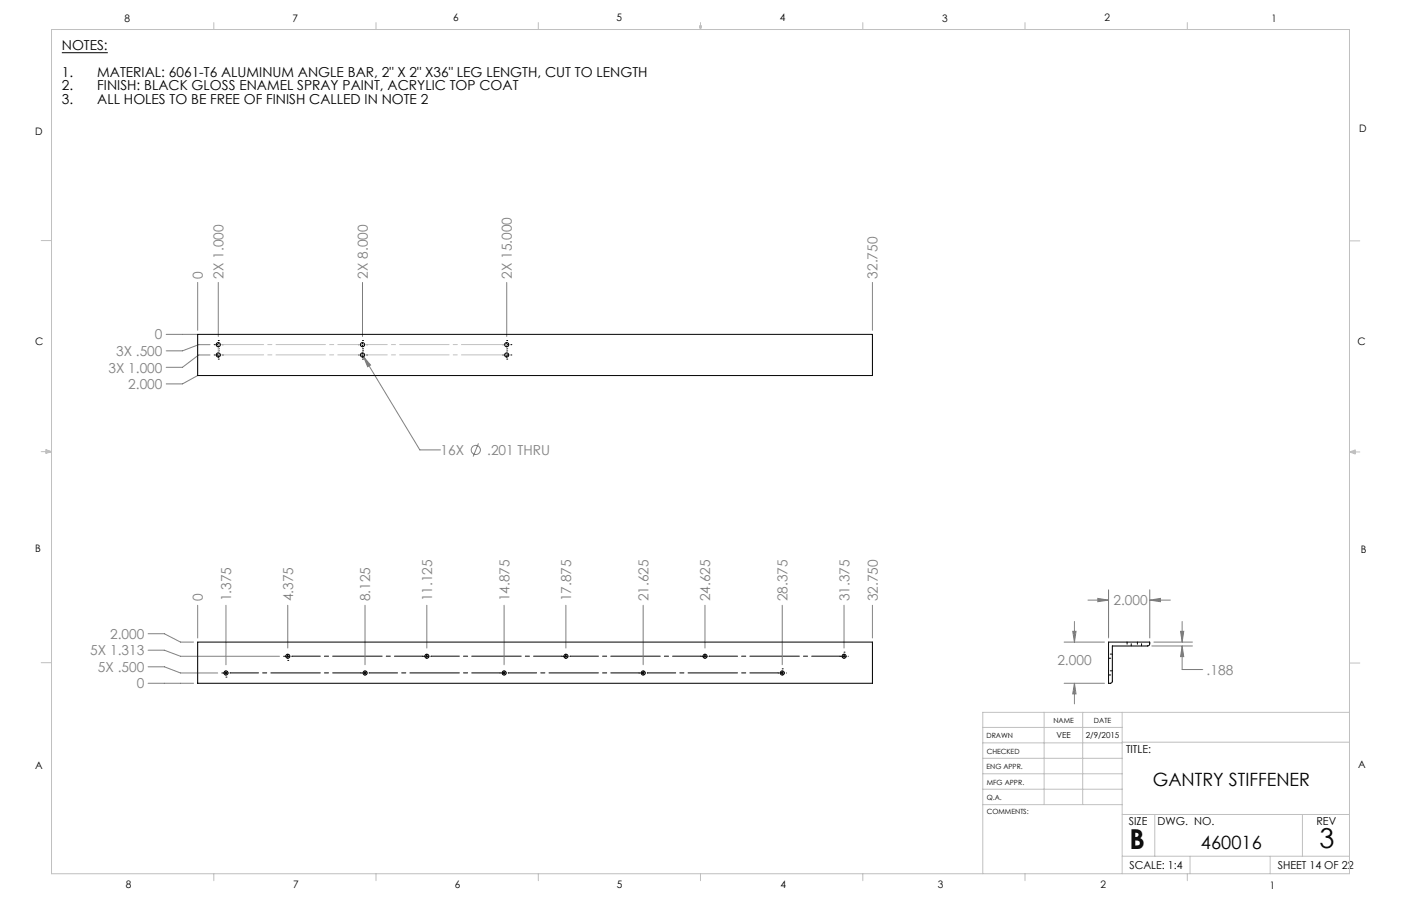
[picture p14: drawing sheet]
<svg xmlns="http://www.w3.org/2000/svg" width="432mm" height="279mm" viewBox="0 0 432 279" stroke-linecap="round" stroke-linejoin="round" font-family="sans-serif">
<defs><g id="words">
<g font-size="8.5">
<text x="348.1" y="261.8">B</text>
<text x="406.7" y="261.6">3</text>
</g>
<g font-size="5.6">
<text x="355.3" y="242.2">GANTRY STIFFENER</text>
<text x="370.1" y="261.7">460016</text>
</g>
<g font-size="4.2">
<text x="19.1" y="15.3">NOTES:</text>
<text x="19.1" y="23.7">1.</text>
<text x="30" y="23.7">MATERIAL: 6061-T6 ALUMINUM ANGLE BAR, 2&quot; X 2&quot; X36&quot; LEG LENGTH, CUT TO LENGTH</text>
<text x="19.1" y="27.9">2.</text>
<text x="30" y="27.9">FINISH: BLACK GLOSS ENAMEL SPRAY PAINT, ACRYLIC TOP COAT</text>
<text x="19.1" y="32">3.</text>
<text x="30" y="32">ALL HOLES TO BE FREE OF FINISH CALLED IN NOTE 2</text>
</g>
<g font-size="4.2" fill="#808080">
<text x="62.5" y="85.9" transform="rotate(-90 62.5 85.9)">0</text>
<text x="68.9" y="85.9" transform="rotate(-90 68.9 85.9)">2X 1.000</text>
<text x="113.3" y="85.9" transform="rotate(-90 113.3 85.9)">2X 8.000</text>
<text x="157.8" y="85.9" transform="rotate(-90 157.8 85.9)">2X 15.000</text>
<text x="270.5" y="85.9" transform="rotate(-90 270.5 85.9)">32.750</text>
<text x="47.7" y="104.7">0</text>
<text x="35.8" y="109.8">3X .500</text>
<text x="33.4" y="114.9">3X 1.000</text>
<text x="39.5" y="120">2.000</text>
<text x="135.8" y="140.3">16X</text>
<text x="150.2" y="140.3">.201 THRU</text>
<text x="62.5" y="185.5" transform="rotate(-90 62.5 185.5)">0</text>
<text x="71.3" y="185.5" transform="rotate(-90 71.3 185.5)">1.375</text>
<text x="90.3" y="185.5" transform="rotate(-90 90.3 185.5)">4.375</text>
<text x="114.1" y="185.5" transform="rotate(-90 114.1 185.5)">8.125</text>
<text x="133.2" y="185.5" transform="rotate(-90 133.2 185.5)">11.125</text>
<text x="157" y="185.5" transform="rotate(-90 157 185.5)">14.875</text>
<text x="176" y="185.5" transform="rotate(-90 176 185.5)">17.875</text>
<text x="199.9" y="185.5" transform="rotate(-90 199.9 185.5)">21.625</text>
<text x="218.9" y="185.5" transform="rotate(-90 218.9 185.5)">24.625</text>
<text x="242.7" y="185.5" transform="rotate(-90 242.7 185.5)">28.375</text>
<text x="261.8" y="185.5" transform="rotate(-90 261.8 185.5)">31.375</text>
<text x="270.5" y="185.5" transform="rotate(-90 270.5 185.5)">32.750</text>
<text x="343.2" y="186.6">2.000</text>
<text x="33.9" y="197">2.000</text>
<text x="27.8" y="202.1">5X 1.313</text>
<text x="30.2" y="207.2">5X .500</text>
<text x="325.9" y="205.2">2.000</text>
<text x="371.9" y="208.1">.188</text>
<text x="42.1" y="212.3">0</text>
</g>
<g font-size="3.4">
<text x="347.1" y="232.3">TITLE:</text>
<text x="347.9" y="254.3">SIZE</text>
<text x="356.7" y="254.4">DWG. NO.</text>
<text x="405.7" y="254.5">REV</text>
<text x="348.1" y="267.9">SCALE: 1:4</text>
<text x="393.8" y="267.9">SHEET 14 OF 22</text>
</g>
<g font-size="3.2">
<text x="38.3" y="6.7">8</text>
<text x="90.2" y="6.7">7</text>
<text x="139.7" y="6.5">6</text>
<text x="190" y="6.5">5</text>
<text x="240.4" y="6.5">4</text>
<text x="290.4" y="6.7">3</text>
<text x="340.4" y="6.5">2</text>
<text x="391.9" y="6.7">1</text>
<text x="10.9" y="41.6">D</text>
<text x="418.9" y="40.7">D</text>
<text x="10.9" y="106.3">C</text>
<text x="418.4" y="106.4">C</text>
<text x="10.8" y="170.2">B</text>
<text x="419.4" y="170.6">B</text>
<text x="10.8" y="237.2">A</text>
<text x="418.6" y="236.8">A</text>
<text x="38.8" y="273.8">8</text>
<text x="90.4" y="273.8">7</text>
<text x="140.2" y="273.8">6</text>
<text x="190.1" y="273.9">5</text>
<text x="240.5" y="273.8">4</text>
<text x="289" y="273.9">3</text>
<text x="339.1" y="273.8">2</text>
<text x="391.4" y="274.1">1</text>
</g>
<g font-size="2.5">
<text x="325.6" y="227.6">VEE</text>
<text x="334.6" y="227.7">2/9/2015</text>
</g>
<g font-size="2.2">
<text x="304.1" y="227.7">DRAWN</text>
<text x="324.7" y="222.9">NAME</text>
<text x="337.2" y="222.9">DATE</text>
<text x="304.1" y="232.6">CHECKED</text>
<text x="304" y="237.2">ENG APPR.</text>
<text x="304.2" y="241.9">MFG APPR.</text>
<text x="304.1" y="246.7">Q.A.</text>
<text x="304.1" y="250.9">COMMENTS:</text>
</g>
</g></defs>
<g fill="none" stroke="#808080" stroke-width=".31">
<path d="M60.9 87.1v14.7M67.3 87.1v16.7M111.7 87.1v16.7M156.2 87.1v16.7M268.9 87.1v14.7M51.2 103.1h9.7M60.9 115.8l-4.7 2.6h-5M64.7 106.3h-3.5l-5 1.9h-5M64.7 109.5h-3.5l-5 3.8h-5M112 110l2.2 2.6-.9 .5zM112 110l17.4 28.7h6.3M147.5 136.7l-1.7 4.1"/>
<path d="M45.6 195.4h5.1l4.9 2.6h4.1M60.9 186.7v10M69.6 186.7v18.3M88.7 186.7v13.1M112.5 186.7v18.3M131.6 186.7v13.1M155.4 186.7v18.3M174.4 186.7v13.1M198.2 186.7v18.3M217.3 186.7v13.1M241.1 186.7v18.3M260.1 186.7v13.1"/>
<path d="M268.9 186.7v10M328 198h12.4M330.6 194.7h1l-.4 3.3zM331.2 191.7v6.3M335.3 185.1h6.4M338.3 184.5l3.4 .6-3.4 .5zM341.7 181.9v14.8M354.4 185.1l3.2-.6v1.1zM354.4 181.9v14.8M354.4 185.1h6.3M355 199.2h12.5M355.6 198h11.9"/>
<path d="M363.9 194.7h.9l-.5 3.3zM364.3 199.2l.5 3.3h-.9zM364.3 199.2v7.3h6.4M364.3 191.7v6.3M45.6 210.7h14.1M45.6 205.6h5.1l4.9 1.9h11.5M45.6 200.5h5.1l4.9 1.9h30.5M328 210.7h12.4M331.2 210.7l.4 3.3h-1zM331.2 210.7v6.4"/>
<circle cx="146.6" cy="138.8" r="1.41"/>
</g>
<g fill="none" stroke="#000" stroke-width=".31">
<path d="M19.1 16.3h14.1M66 106.3h.1M66 109.5h.1M66.6 106.3h1.3M66.6 109.5h1.3M67.3 105h.1M67.3 107.6h.1M67.3 108.2h.1M67.3 110.7h.1M67.3 105.7v1.2M67.3 108.8v1.3M68.5 106.3h.1"/>
<path d="M68.5 109.5h.1M110.5 109.5h.1M110.5 106.3h.1M111.1 106.3h1.3M111.1 109.5h1.3M111.7 108.2h.1M111.7 110.7h.1M111.7 105h.1M111.7 107.6h.1M111.7 105.7v1.2M111.7 108.8v1.3M113 109.5h.1"/>
<path d="M113 106.3h.1M154.9 106.3h.1M154.9 109.5h.1M155.5 106.3h1.3M155.5 109.5h1.3M156.2 105h.1M156.2 107.6h.1M156.2 108.2h.1M156.2 110.7h.1M156.2 105.7v1.2M156.2 108.8v1.3M157.4 106.3h.1"/>
<path d="M157.4 109.5h.1M68.4 207.5h.1M69 207.5h1.3M69.6 208.8h.1M69.6 206.9v1.3M70.9 207.5h.1M87.4 202.4h.1M88.1 202.4h1.2M88.7 203.7h.1M88.7 201.8v1.2M90 202.4h.1M111.2 207.5h.1"/>
<path d="M111.9 207.5h1.2M112.5 206.9v1.3M113.8 207.5h.1M130.3 202.4h.1M130.9 202.4h1.3M131.6 201.8v1.2M132.8 202.4h.1M154.1 207.5h.1M154.7 207.5h1.3M155.4 206.9v1.3M156.6 207.5h.1M173.1 202.4h.1"/>
<path d="M173.8 202.4h1.2M174.4 201.8v1.2M175.7 202.4h.1M197 207.5h.1M197.6 207.5h1.3M198.2 206.9v1.3M199.5 207.5h.1M216 202.4h.1M216.6 202.4h1.3M217.3 201.8v1.2M218.5 202.4h.1M239.8 207.5h.1"/>
<path d="M240.5 207.5h1.2M241.1 206.3h.1M241.1 206.9v1.3M242.4 207.5h.1M258.9 202.4h.1M259.5 202.4h1.3M260.1 201.1h.1M260.1 201.8v1.2M261.4 202.4h.1"/>
</g>
<path d="M70.9 207.5h40.4M90 202.4h40.3M113.8 207.5h40.3M132.9 202.4h40.3M156.7 207.5h40.3M175.7 202.4h40.3M199.5 207.5h40.4M218.6 202.4h40.3" fill="none" stroke="#000" stroke-width=".31" stroke-dasharray="15.2 1.3 1.3 1.3" stroke-dashoffset="6.5"/>
<path d="M67.3 106.3h88.9M67.3 109.4h88.9" fill="none" stroke="#c0c0c0" stroke-width=".31" stroke-dasharray="15.2 1.3 1.3 1.3" stroke-dashoffset="1.3"/>
<path d="M67.3 106.3v3.1M156.2 106.3v3.1" fill="none" stroke="#c0c0c0" stroke-width=".31" stroke-dasharray="15.2 1.3 1.3 1.3"/>
<g fill="none" stroke="#c0c0c0" stroke-width=".31">
<path d="M15.9 9.1h400v260.4h-400zM65.9 6.9v2.2M115.9 6.9v2.2M165.9 6.9v2.2M215.6 8h.6l-.3 1.1zM215.7 8l.2 1.1M215.9 6.9v2.2M216 8l-.1 1.1M265.9 6.9v2.2M315.9 6.9v2.2M365.9 6.9v2.2M12.7 74.2h3.2"/>
<path d="M415.9 74.3h3.2M12.7 139.3h3.2M14.2 139.1l1.7 .2M14.2 138.7l1.7 .6-1.7 .5zM15.9 139.3l-1.7 .3M415.9 139.4h3.2M415.9 139.4l1.8-.6v1.2zM415.9 139.4l1.8 .3M417.7 139.2l-1.8 .2M12.7 204.4h3.2M321.8 219.7v28.4M333.7 219.7v28.4"/>
<path d="M345.9 219.7v49.8M415.9 204.5h3.2M415.9 219.7h-113v49.8M302.9 233.9h43M302.9 229.1h43M302.9 224.3h43M302.9 238.6h43M345.9 228.9h70M302.9 248.1h43M302.9 243.4h43M345.9 251.2h70M355.9 251.2v12.9"/>
<path d="M401.4 251.2v12.9M65.9 269.5v2.1M115.9 269.5v2.1M165.9 269.5v2.1M215.9 269.5v2.1M265.9 269.5v2.1M315.9 269.5v2.1M345.9 264.1h70M365.9 269.5v2.1M366.8 264.1v5.4M391.5 264.1v5.4"/>
</g>
<path d="M112 110l1.3 3.1 .9-.5zM330.6 194.7h1l-.4 3.3zM331.2 210.7l.4 3.3h-1zM354.4 185.1l3.2-.6v1.1zM338.3 184.5l3.4 .6-3.4 .5zM363.9 194.7h.9l-.5 3.3zM364.3 199.2l.5 3.3h-.9z" fill="#808080"/>
<g fill="none" stroke="#000" stroke-width=".31">
<path d="M60.9 103.1h208v12.7h-208zM60.9 198h208v12.7h-208zM341.7 198h12.7l-.1 .9-.6 .3h-10.9v11l-.5 .5h-.6z"/>
<circle cx="67.3" cy="106.3" r=".64"/>
<circle cx="67.3" cy="109.5" r=".64"/>
<circle cx="111.7" cy="106.3" r=".64"/>
<circle cx="111.7" cy="109.5" r=".64"/>
<circle cx="156.2" cy="106.3" r=".64"/>
<circle cx="156.2" cy="109.5" r=".64"/>
<circle cx="69.6" cy="207.5" r=".64"/>
<circle cx="88.7" cy="202.4" r=".63"/>
<circle cx="112.5" cy="207.5" r=".64"/>
<circle cx="131.6" cy="202.4" r=".63"/>
<circle cx="155.4" cy="207.5" r=".64"/>
<circle cx="174.4" cy="202.4" r=".63"/>
<circle cx="198.2" cy="207.5" r=".64"/>
<circle cx="217.3" cy="202.4" r=".63"/>
<circle cx="241.1" cy="207.5" r=".64"/>
<circle cx="260.1" cy="202.4" r=".63"/>
</g>
<path d="M347.4 198v1.2M348.7 199.2v-1.2M350.6 198v1.2M351.8 199.2v-1.2M341.7 203h1.2M341.7 208.2h1.2M342.9 201.7h-1.2M342.9 206.9h-1.2" fill="none" stroke="#000" stroke-width=".31" stroke-dasharray="1.3 .6" stroke-dashoffset=".6"/>
<use href="#words"/>
</svg>
